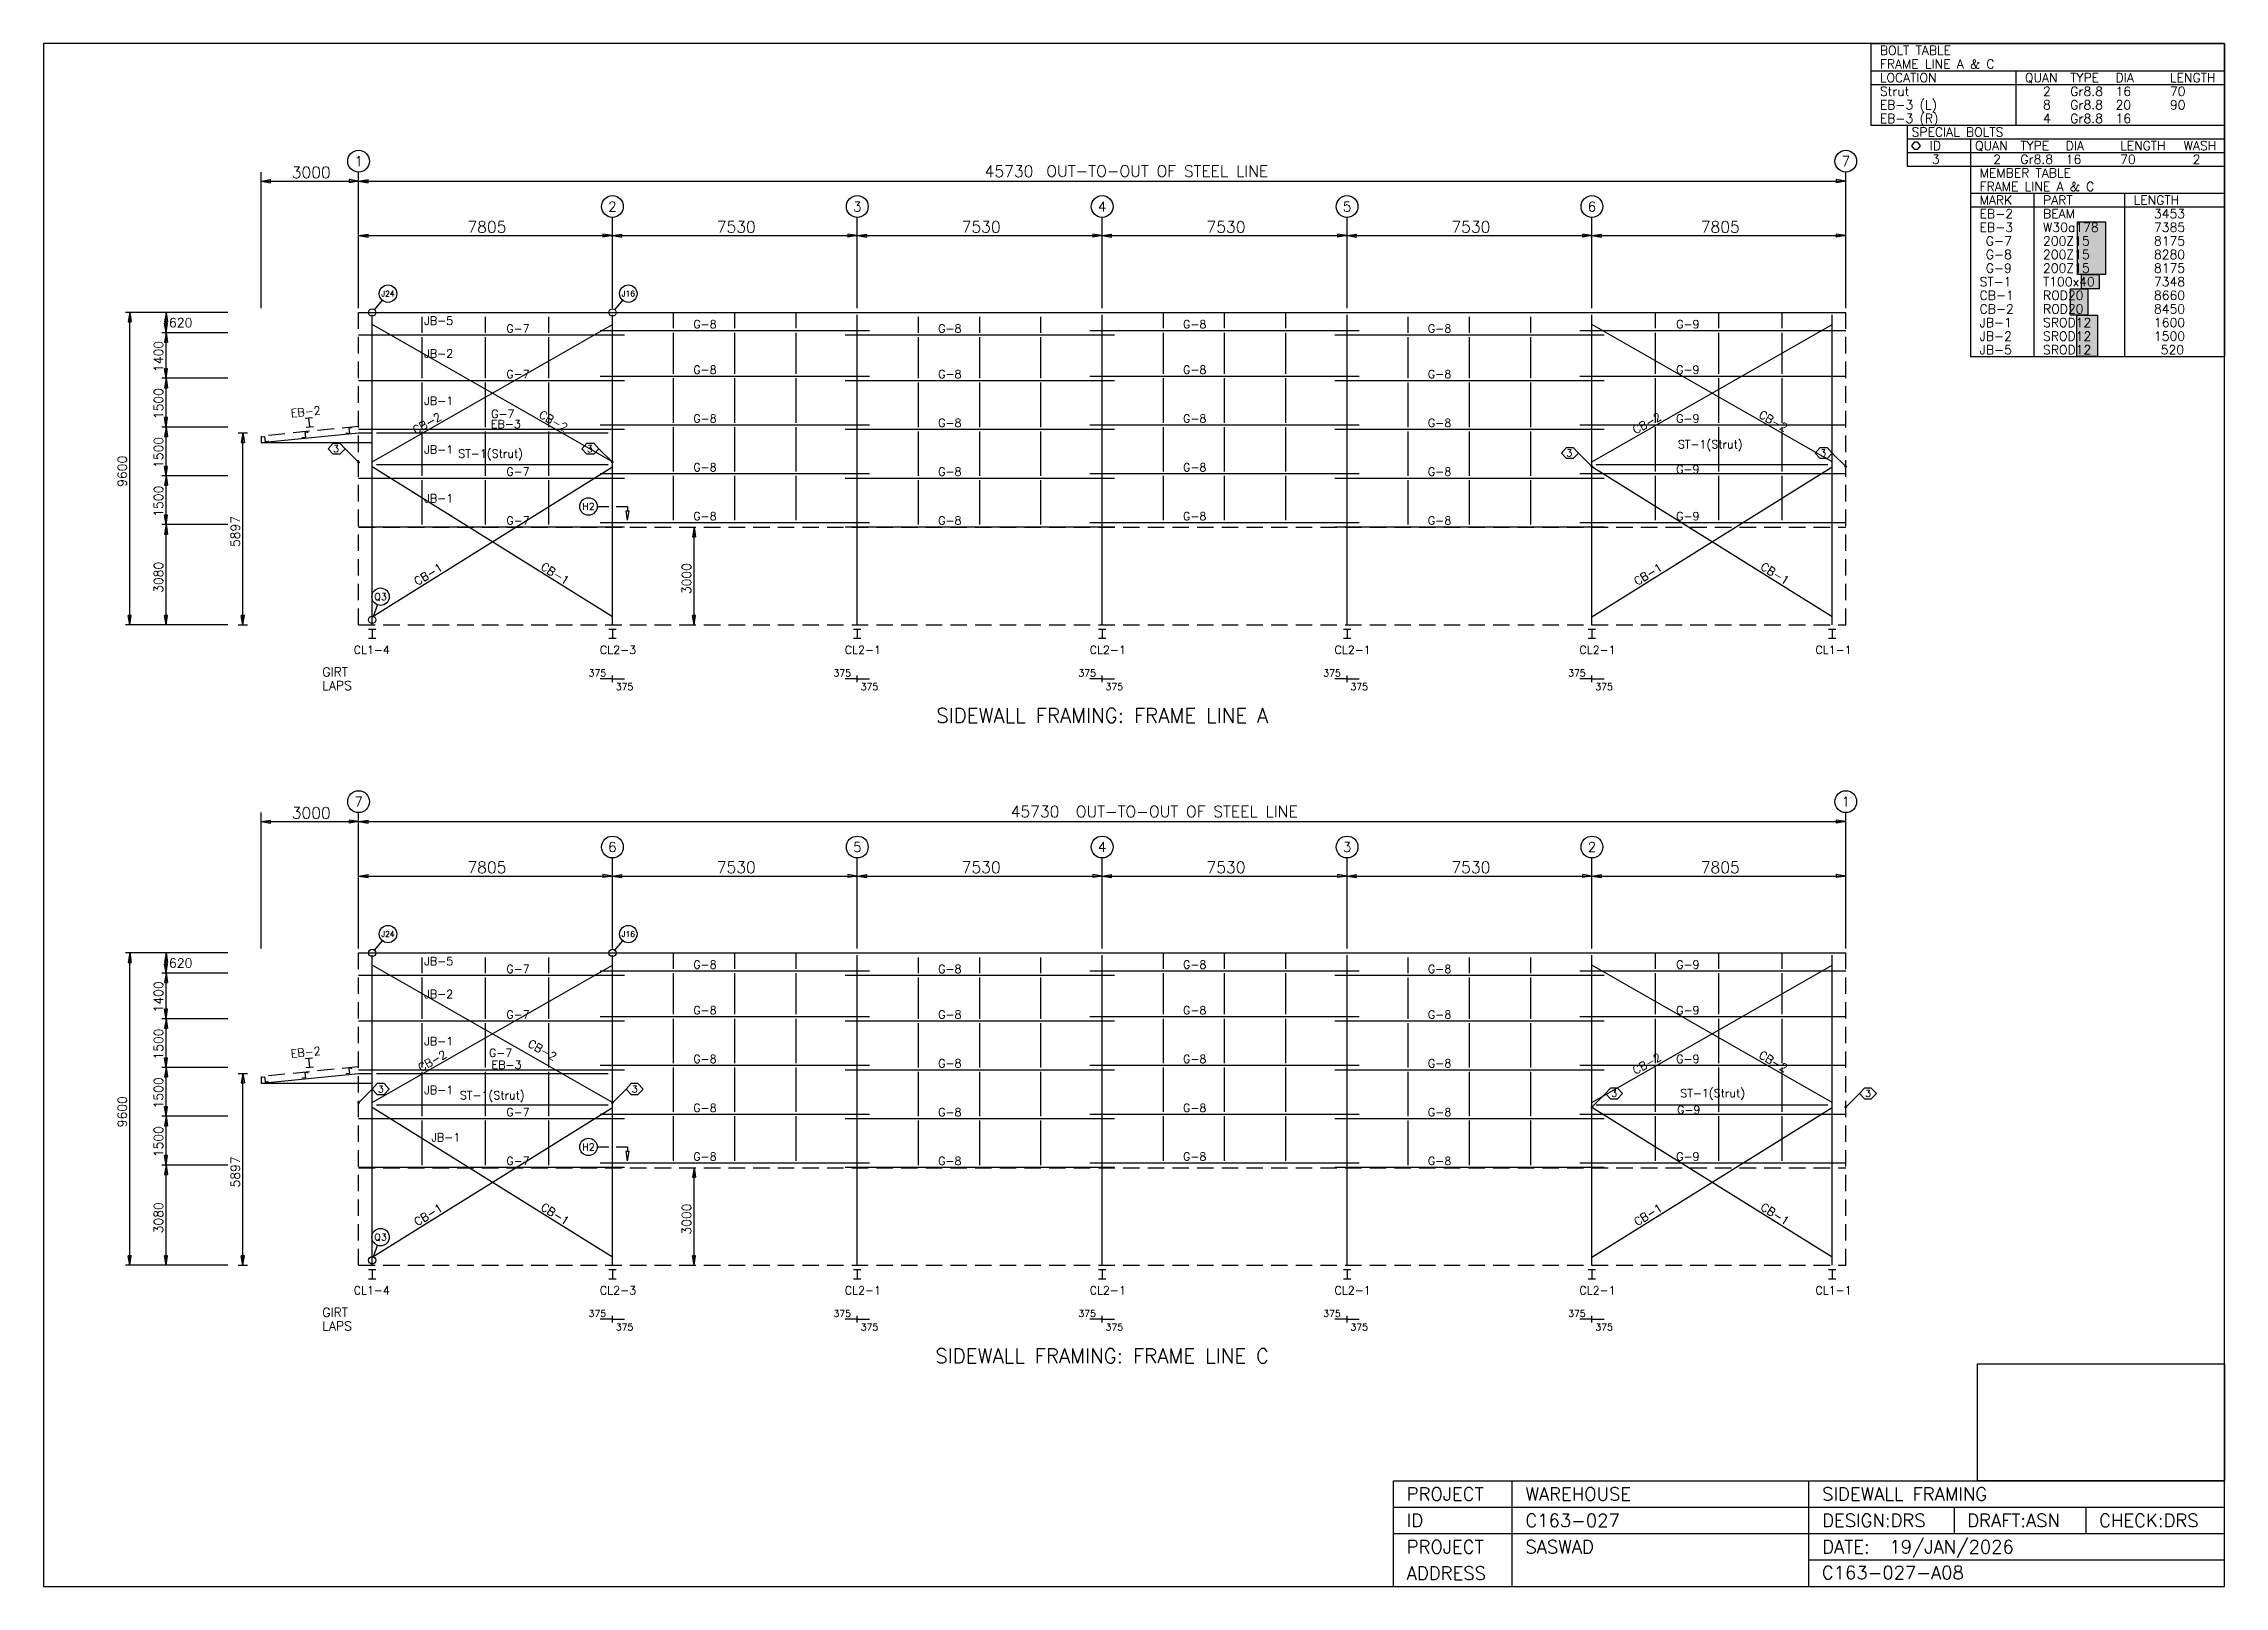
# Model space of a CAD drawing. Extents: x 0 to 67059, y 0 to 47420.
import ezdxf
from ezdxf.enums import TextEntityAlignment as Align

# ---------------------------------------------------------------- set-up
doc = ezdxf.new("R2010")
doc.units = 0
doc.header["$MEASUREMENT"] = 0
doc.linetypes.add('CONTIN', pattern=[0])
doc.linetypes.add('DASHED', pattern=[758.33, 506.93, -251.4])
doc.layers.get('0').update_dxf_attribs({"linetype": 'CONTIN'})
for name, color, linetype in [('1', 7, 'CONTIN'), ('10', 10, 'CONTIN'), ('11', 7, 'CONTIN'), ('12', 6, 'CONTIN'), ('13', 1, 'CONTIN'), ('14', 7, 'CONTIN'), ('15', 7, 'CONTIN'), ('2', 6, 'CONTIN'), ('22', 7, 'CONTIN'), ('26', 7, 'CONTIN'), ('3', 7, 'CONTIN'), ('4', 7, 'CONTIN'), ('5', 5, 'DASHED'), ('7', 7, 'CONTIN')]:
    doc.layers.add(name, color=color, linetype=linetype)
doc.styles.add('SIMPLEX', font='SIMPLEX')
picture_1 = doc.add_image_def('image1.png', size_in_pixel=(129, 61))

msp = doc.modelspace()

# ---------------------------------------------------------------- texts
at = {"layer": '11', "style": 'SIMPLEX'}
for s, height, p in [('3000', 350, (7629, 43285)), ('45730', 350, (28937, 43319)), ('7805', 350, (13031, 41612)), ('7530', 350, (20699, 41612)), ('7530', 350, (28229, 41612)), ('7530', 350, (35759, 41612)), ('7530', 350, (43289, 41612)), ('7805', 350, (50956, 41612)), ('620', 278.8, (3857, 38706)), ('375', 209.1, (16760, 27969)), ('375', 209.1, (24290, 27969)), ('375', 209.1, (31820, 27969)), ('375', 209.1, (39350, 27969)), ('375', 209.1, (46880, 27969)), ('375', 209.1, (17596, 27550)), ('375', 209.1, (25126, 27550)), ('375', 209.1, (32656, 27550)), ('375', 209.1, (40186, 27550)), ('375', 209.1, (47716, 27550)), ('620', 278.8, (3857, 19020)), ('375', 209.1, (16760, 8283)), ('375', 209.1, (17596, 7864)), ('375', 209.1, (24290, 8283)), ('375', 209.1, (25126, 7864)), ('375', 209.1, (31820, 8283)), ('375', 209.1, (32656, 7864)), ('375', 209.1, (39350, 8283)), ('375', 209.1, (40186, 7864)), ('375', 209.1, (46880, 8283)), ('375', 209.1, (47716, 7864))]:
    msp.add_text(s, height=height, dxfattribs=at).set_placement(p)
for s, p in [('1400', (3672, 37326)), ('1500', (3672, 35876)), ('1500', (3672, 34376)), ('9600', (2556, 33797)), ('1500', (3672, 32876)), ('5897', (6032, 31946)), ('3080', (3672, 30537)), ('3000', (19909, 30497)), ('1400', (3672, 17640)), ('1500', (3672, 16190)), ('1500', (3672, 14690)), ('9600', (2556, 14111)), ('1500', (3672, 13190)), ('5897', (6032, 12260)), ('3080', (3672, 10851)), ('3000', (19909, 10811))]:
    msp.add_text(s, height=278.8, rotation=90, dxfattribs=at).set_placement(p)
at = {"layer": '13', "style": 'SIMPLEX'}
for s, p in [('1', (9686, 43655)), ('7', (55416, 43655)), ('2', (17491, 42261)), ('3', (25021, 42261)), ('4', (32551, 42261)), ('5', (40081, 42261)), ('6', (47611, 42261)), ('7', (9686, 23969)), ('1', (55416, 23969)), ('6', (17491, 22575)), ('5', (25021, 22575)), ('4', (32551, 22575)), ('3', (40081, 22575)), ('2', (47611, 22575))]:
    msp.add_text(s, height=301, dxfattribs=at).set_placement(p, align=Align.CENTER)
at = {"layer": '14', "style": 'SIMPLEX'}
for s, height, p in [('PROJECT', 405.5, (41915, 2636)), ('WAREHOUSE', 405.5, (45565, 2636)), ('SIDEWALL FRAMING', 405.54, (54689, 2636)), ('ID', 405.5, (41915, 1825)), ('C163-027', 405.5, (45565, 1825)), ('DESIGN:DRS', 405.5, (54689, 1825)), ('DRAFT:ASN', 405.5, (59150, 1825)), ('CHECK:DRS', 405.5, (63206, 1825)), ('PROJECT', 405.5, (41915, 1014)), ('SASWAD', 405.5, (45565, 1014)), ('DATE:', 405.5, (54689, 1014)), ('19/JAN/2026', 405.54, (56758, 1014)), ('ADDRESS', 405.5, (41915, 203)), ('C163-027-A08', 405.54, (54681, 220))]:
    msp.add_text(s, height=height, dxfattribs=at).set_placement(p)
at = {"layer": '15', "style": 'SIMPLEX'}
for s, p in [(' OUT-TO-OUT OF STEEL LINE', (30593, 43326)), ('3000', (7629, 23599)), ('45730', (29737, 23640)), (' OUT-TO-OUT OF STEEL LINE', (31498, 23640)), ('7805', (13031, 21926)), ('7530', (20699, 21926)), ('7530', (28229, 21926)), ('7530', (35759, 21926)), ('7530', (43289, 21926)), ('7805', (50956, 21926))]:
    msp.add_text(s, height=350, dxfattribs=at).set_placement(p)
for s, p in [('SIDEWALL FRAMING: FRAME LINE A', (32551, 26547)), ('SIDEWALL FRAMING: FRAME LINE C', (32551, 6861))]:
    msp.add_text(s, height=446.1, dxfattribs=at).set_placement(p, align=Align.CENTER)
at = {"layer": '2', "style": 'SIMPLEX'}
for s, height, p in [('3', 209, (8902, 34866)), ('3', 209, (16707, 34866)), ('3', 209, (46827, 34732)), ('3', 209, (54632, 34732)), ('GIRT', 278.8, (8571, 27969)), ('LAPS', 278.8, (8571, 27550)), ('3', 209, (10282, 15180)), ('3', 209, (18087, 15180)), ('3', 209, (48207, 15046)), ('3', 209, (56012, 15046)), ('GIRT', 278.8, (8571, 8283)), ('LAPS', 278.8, (8571, 7864))]:
    msp.add_text(s, height=height, dxfattribs=at).set_placement(p)
at = {"layer": '3', "style": 'SIMPLEX'}
for s, p in [('JB-5', (11705, 38778)), (' G-8', (19806, 38672)), (' G-8', (34866, 38672)), (' G-9', (50030, 38672)), (' G-7', (14056, 38538)), (' G-8', (27336, 38538)), (' G-8', (42396, 38538)), ('JB-2', (11705, 37768)), (' G-7', (14056, 37138)), (' G-8', (19806, 37272)), (' G-8', (27336, 37138)), (' G-8', (34866, 37272)), (' G-8', (42396, 37138)), (' G-9', (50030, 37272)), ('JB-1', (11705, 36318)), (' G-7', (13589, 35915)), ('EB-3', (13751, 35601)), (' G-8', (19806, 35772)), (' G-8', (27336, 35638)), (' G-8', (34866, 35772)), (' G-8', (42396, 35638)), (' G-9', (50030, 35772)), ('JB-1', (11705, 34818)), ('ST-1(Strut)', (12750, 34692)), ('ST-1(Strut)', (50254, 34979)), (' G-7', (14056, 34138)), (' G-8', (19806, 34272)), (' G-8', (27336, 34138)), (' G-8', (34866, 34272)), (' G-8', (42396, 34138)), (' G-9', (50030, 34212)), ('JB-1', (11705, 33318)), (' G-7', (14056, 32638)), (' G-8', (19806, 32772)), (' G-8', (27336, 32638)), (' G-8', (34866, 32772)), (' G-8', (42396, 32638)), (' G-9', (50030, 32772)), (' CL1-4', (9363, 28660)), (' CL2-3', (16934, 28660)), (' CL2-1', (24464, 28660)), (' CL2-1', (31994, 28660)), (' CL2-1', (39524, 28660)), (' CL2-1', (47054, 28660)), (' CL1-1', (54311, 28660)), ('JB-5', (11705, 19092)), (' G-7', (14056, 18852)), (' G-8', (19806, 18986)), (' G-8', (27336, 18852)), (' G-8', (34866, 18986)), (' G-8', (42396, 18852)), (' G-9', (50030, 18986)), ('JB-2', (11705, 18082)), (' G-7', (14056, 17452)), (' G-8', (19806, 17586)), (' G-8', (27336, 17452)), (' G-8', (34866, 17586)), (' G-8', (42396, 17452)), (' G-9', (50030, 17586)), ('JB-1', (11705, 16632)), (' G-7', (13524, 16274)), ('EB-3', (13774, 15907)), (' G-8', (19806, 16086)), (' G-8', (27336, 15952)), (' G-8', (34866, 16086)), (' G-8', (42396, 15952)), (' G-9', (50030, 16086)), ('JB-1', (11705, 15132)), ('ST-1(Strut)', (12801, 14969)), (' G-8', (19806, 14586)), (' G-8', (34866, 14586)), (' G-9', (50057, 14525)), ('ST-1(Strut)', (50327, 15035)), (' G-7', (14056, 14452)), (' G-8', (27336, 14452)), (' G-8', (42396, 14452)), ('JB-1', (11922, 13676)), (' G-7', (14056, 12952)), (' G-8', (19806, 13086)), (' G-8', (27336, 12952)), (' G-8', (34866, 13086)), (' G-8', (42396, 12952)), (' G-9', (50030, 13086)), (' CL1-4', (9363, 8974)), (' CL2-3', (16934, 8974)), (' CL2-1', (24464, 8974)), (' CL2-1', (31994, 8974)), (' CL2-1', (39524, 8974)), (' CL2-1', (47054, 8974)), (' CL1-1', (54311, 8974))]:
    msp.add_text(s, height=250, dxfattribs=at).set_placement(p)
for s, rotation, p in [('EB-2', 5.711, (7611, 35935)), ('CB-2', 29.74, (11442, 35408)), ('CB-2', 330.26, (15206, 35947)), ('CB-2', 29.74, (48952, 35408)), ('CB-2', 330.26, (52716, 35947)), ('CB-1', 31.922, (11492, 30753)), ('CB-1', 328.078, (15261, 31277)), ('CB-1', 31.922, (49002, 30753)), ('CB-1', 328.078, (52771, 31277)), ('CB-2', 330.26, (14864, 16611)), ('EB-2', 5.711, (7611, 16249)), ('CB-2', 29.74, (11605, 15811)), ('CB-2', 29.74, (48952, 15722)), ('CB-2', 330.26, (52716, 16261)), ('CB-1', 31.922, (11492, 11067)), ('CB-1', 328.078, (15261, 11591)), ('CB-1', 31.922, (49002, 11067)), ('CB-1', 328.078, (52771, 11591))]:
    msp.add_text(s, height=250, rotation=rotation, dxfattribs=at).set_placement(p)
at = {"layer": '7', "style": 'SIMPLEX'}
for s, height, p in [('J24', 171.3, (10589, 39736)), ('J16', 171.3, (17979, 39736)), ('H2', 214.1, (16755, 33193)), ('Q3', 214.1, (10361, 30420)), ('J24', 171.3, (10589, 20050)), ('J16', 171.3, (17979, 20050)), ('H2', 214.1, (16755, 13507)), ('Q3', 214.1, (10361, 10734))]:
    msp.add_text(s, height=height, dxfattribs=at).set_placement(p, align=Align.MIDDLE_CENTER)

# ---------------------------------------------------------------- blocks, each defined once
blk = doc.blocks.new('SW1TBL')
for p, q in [((-7806.7383, 0), (0, 0)), ((-7806.7383, 0), (-7806.7383, -5855.0552)), ((0, 0), (0, -5855.0552)), ((-7806.7383, -836.43634), (0, -836.43634)), ((-7806.7383, -836.43634), (-7806.7383, -1254.6545)), ((-7806.7383, -1254.6545), (-7806.7383, -5855.0552)), ((-7806.7383, -1254.6545), (0, -1254.6545)), ((-5855.0542, -836.43634), (-5855.0542, -1254.6545)), ((-5855.0542, -1254.6545), (-5855.0542, -5855.0552)), ((-3066.9333, -836.43634), (-3066.9333, -1254.6545)), ((-3066.9333, -1254.6545), (-3066.9333, -5855.0552)), ((-7806.7383, -5855.0552), (0, -5855.0552))]:
    blk.add_line(p, q)
at = {"layer": '14', "style": 'SIMPLEX'}
for s, p in [('MEMBER TABLE', (-7527.9263, -348.51517)), ('FRAME LINE A & C', (-7527.9263, -766.73334)), ('MARK', (-7527.9263, -1184.9515)), ('PART', (-5576.2422, -1184.9515)), ('LENGTH', (-2788.1213, -1184.9515))]:
    blk.add_text(s, height=278.812103, dxfattribs=at).set_placement(p)
at = {"layer": '26', "style": 'SIMPLEX'}
for s, p in [('EB-2', (-7527.9263, -1603.1697)), ('BEAM', (-5576.2422, -1603.1697)), ('   3453', (-2788.1213, -1603.1697)), ('EB-3', (-7527.9263, -2021.3878)), ('W30a178', (-5576.2422, -2021.3878)), ('   7385', (-2788.1213, -2021.3878)), (' G-7', (-7527.9263, -2439.6062)), (' G-8', (-7527.9263, -2857.8245)), ('200Z15', (-5576.2422, -2439.6062)), ('200Z15', (-5576.2422, -2857.8245)), ('   8175', (-2788.1213, -2439.6062)), ('   8280', (-2788.1213, -2857.8245)), (' G-9', (-7527.9263, -3276.0427)), ('200Z15', (-5576.2422, -3276.0427)), ('   8175', (-2788.1213, -3276.0427)), ('ST-1', (-7527.9263, -3694.2607)), ('CB-1', (-7527.9263, -4112.479)), ('T100x40', (-5576.2422, -3694.2607)), ('ROD20', (-5576.2422, -4112.479)), ('   7348', (-2788.1213, -3694.2607)), ('   8660', (-2788.1213, -4112.479)), ('JB-1', (-7527.9263, -4948.9155)), ('CB-2', (-7527.9263, -4530.6973)), ('SROD12', (-5576.2422, -4948.9155)), ('ROD20', (-5576.2422, -4530.6973)), ('   8450', (-2788.1213, -4530.6973)), ('   1600', (-2788.1213, -4948.9155)), ('JB-2', (-7527.9263, -5367.1338)), ('SROD12', (-5576.2422, -5367.1338)), ('   1500', (-2788.1213, -5367.1338)), ('JB-5', (-7527.9263, -5785.3521)), ('SROD12', (-5576.2422, -5785.3521)), ('    520', (-2788.1213, -5785.3521))]:
    blk.add_text(s, height=278.812103, dxfattribs=at).set_placement(p)
blk = doc.blocks.new('SW1BLT')
for p, q in [((-10873.672, 0), (0, 0)), ((-10873.672, 0), (-10873.672, -2509.3091)), ((0, 0), (0, -2509.3091)), ((-10873.672, -836.43634), (0, -836.43634)), ((-10873.672, -1254.6545), (0, -1254.6545)), ((-6412.6782, -836.43634), (-6412.6782, -1254.6545)), ((-6412.6782, -1254.6545), (-6412.6782, -2509.3091)), ((-10873.672, -2509.3091), (0, -2509.3091))]:
    blk.add_line(p, q)
at = {"layer": '14', "style": 'SIMPLEX'}
for s, p in [('BOLT TABLE', (-10594.859, -348.51517)), ('FRAME LINE A & C', (-10594.859, -766.73334)), ('LOCATION', (-10594.859, -1184.9515)), ('QUAN', (-6133.8662, -1184.9515)), ('TYPE', (-4739.8057, -1184.9515)), ('DIA', (-3345.7449, -1184.9515)), ('LENGTH', (-1672.8727, -1184.9515))]:
    blk.add_text(s, height=278.812103, dxfattribs=at).set_placement(p)
at = {"layer": '26', "style": 'SIMPLEX'}
for s, height, p in [('Strut', 278.812103, (-10594.859, -1603.1697)), ('2', 278.8121, (-5576.2422, -1603.1697)), ('Gr8.8', 278.812103, (-4739.8057, -1603.1697)), ('16', 278.812103, (-3345.7449, -1603.1697)), ('70', 278.812103, (-1672.8727, -1603.1697)), ('EB-3 (L)', 278.812103, (-10594.859, -2021.3878)), ('8', 278.8121, (-5576.2422, -2021.3878)), ('Gr8.8', 278.812103, (-4739.8057, -2021.3878)), ('20', 278.812103, (-3345.7449, -2021.3878)), ('90', 278.812103, (-1672.8727, -2021.3878)), ('EB-3 (R)', 278.812103, (-10594.859, -2439.6062)), ('4', 278.8121, (-5576.2422, -2439.6062)), ('Gr8.8', 278.812103, (-4739.8057, -2439.6062)), ('16', 278.812103, (-3345.7449, -2439.6062))]:
    blk.add_text(s, height=height, dxfattribs=at).set_placement(p)
blk = doc.blocks.new('HEXAGON')
for p, q in [((7.6, 10.2), (0, 0)), ((0, 0), (7.6, -10.2)), ((17.8, 10.2), (7.6, 10.2)), ((25.4, 0), (17.8, 10.2)), ((17.8, -10.2), (25.4, 0)), ((7.6, -10.2), (17.8, -10.2))]:
    blk.add_line(p, q)
blk = doc.blocks.new('SW1BTSPC')
for p, q in [((-9758.4238, 0), (0, 0)), ((-9758.4238, 0), (-9758.4238, -1254.6545)), ((0, 0), (0, -1254.6545)), ((-9758.4238, -418.21817), (0, -418.21817)), ((-7806.7383, -418.21817), (-7806.7383, -1254.6545)), ((-9758.4238, -836.43634), (0, -836.43634)), ((-9758.4238, -1254.6545), (0, -1254.6545))]:
    blk.add_line(p, q)
at = {"layer": '14', "xscale": 10.9768543, "yscale": 10.9768543, "zscale": 10.9768543}
blk.add_blockref('HEXAGON', (-9619.0176, -627.32727), dxfattribs=at)
at = {"layer": '14', "style": 'SIMPLEX'}
for s, p in [('SPECIAL BOLTS', (-9619.0176, -348.51517)), ('ID', (-9061.3936, -766.73334)), ('QUAN', (-7667.333, -766.73334)), ('TYPE', (-6273.272, -766.73334)), ('DIA', (-4879.2119, -766.73334)), ('LENGTH', (-3206.3394, -766.73334)), ('WASH', (-1254.6545, -766.73334))]:
    blk.add_text(s, height=278.812103, dxfattribs=at).set_placement(p)
at = {"layer": '26', "style": 'SIMPLEX'}
for s, height, p in [('   3', 278.812103, (-9619.0176, -1184.9515)), ('2', 278.8121, (-7109.709, -1184.9515)), ('Gr8.8', 278.812103, (-6273.272, -1184.9515)), ('16', 278.812103, (-4879.2119, -1184.9515)), ('70', 278.812103, (-3206.3394, -1184.9515)), ('2', 278.8121, (-975.84259, -1184.9515))]:
    blk.add_text(s, height=height, dxfattribs=at).set_placement(p)
blk = doc.blocks.new('WCOL')
for p, q in [((-10.2, 0), (10.2, 0)), ((0, 0), (0, -25.4)), ((-10.2, -25.4), (10.2, -25.4))]:
    blk.add_line(p, q)
blk = doc.blocks.new('ARROW')
for p, q in [((0, 0), (-290, 48)), ((-290, 48), (-290, -48)), ((0, 0), (-290, -48))]:
    blk.add_line(p, q)
blk = doc.blocks.new('ARROWP')
for p, q in [((0, 0), (-290, 48)), ((-290, 48), (-290, -48)), ((0, 0), (-290, -48))]:
    blk.add_line(p, q)
blk = doc.blocks.new('CUTSEC')
at = {"layer": '7'}
for p, q in [((-468.40427, 0), (-111.52484, 0)), ((111.524841, 0), (468.404297, 0)), ((468.404297, 0), (468.404297, 133.829819))]:
    blk.add_line(p, q, dxfattribs=at)
at = {"layer": '7', "rotation": 90}
blk.add_blockref('ARROWP', (468.404297, 423.794373), dxfattribs=at)
blk = doc.blocks.new('ZCOL')
for p, q in [((10.2, 0), (0, 0)), ((0, 0), (0, -25.4)), ((10.2, -2.5), (10.2, 0)), ((-10.2, -25.4), (-10.2, -22.9)), ((0, -25.4), (-10.2, -25.4))]:
    blk.add_line(p, q)

# ---------------------------------------------------------------- hatches: boundary and pattern name
at = {"linetype": 'Continuous'}
h = msp.add_hatch(color=256, dxfattribs=at)
h.dxf.hatch_style = 1
h.paths.add_polyline_path([(62546, 41944), (63400, 41944), (63400, 40325), (62546, 40325)])
h.paths.add_polyline_path([(62526, 39074), (63155, 39074), (63155, 37801), (62526, 37801)])
h.paths.add_polyline_path([(62325, 39885), (62858, 39885), (62858, 39074), (62325, 39074)])
h.paths.add_polyline_path([(62663, 40325), (63208, 40325), (63208, 39885), (62663, 39885)])

# ---------------------------------------------------------------- linework, layer by layer
for p, q in [((67059, 0), (67059, 4258)), ((41509, 0), (41509, 3244)), ((41509, 3244), (67059, 3244)), ((45159, 0), (45159, 3244)), ((54284, 0), (54284, 3244)), ((41509, 2433), (67059, 2433)), ((58745, 2433), (58745, 1622)), ((62800, 2433), (62800, 1622)), ((41509, 1622), (67059, 1622)), ((54284, 811), (67059, 811)), ((41509, 0), (67059, 0))]:
    msp.add_line(p, q)
for points in [[(62546, 41944), (63400, 41944), (63400, 40325), (62546, 40325)], [(62663, 40325), (63208, 40325), (63208, 39885), (62663, 39885)], [(62325, 39885), (62858, 39885), (62858, 39074), (62325, 39074)], [(62526, 39074), (63155, 39074), (63155, 37801), (62526, 37801)]]:
    msp.add_lwpolyline(points, close=True, dxfattribs=at)
at = {"layer": '1'}
for p, q in [((9686, 39155), (17844, 39155)), ((11638, 38535), (11638, 39021)), ((13589, 38535), (13589, 39021)), ((15540, 38535), (15540, 39021)), ((17139, 39155), (25374, 39155)), ((19374, 38669), (19374, 39155)), ((21256, 38669), (21256, 39155)), ((23139, 38669), (23139, 39155)), ((24669, 39155), (32904, 39155)), ((26904, 38535), (26904, 39021)), ((28786, 38535), (28786, 39021)), ((30669, 38535), (30669, 39021)), ((32199, 39155), (40434, 39155)), ((34434, 38669), (34434, 39155)), ((36316, 38669), (36316, 39155)), ((38199, 38669), (38199, 39155)), ((39729, 39155), (47964, 39155)), ((41964, 38535), (41964, 39021)), ((43846, 38535), (43846, 39021)), ((45729, 38535), (45729, 39021)), ((47259, 39155), (55416, 39155)), ((49563, 38669), (49563, 39155)), ((51514, 38669), (51514, 39155)), ((53465, 38669), (53465, 39155)), ((9686, 38468), (17866, 38468)), ((10101, 34561), (17491, 38783)), ((17491, 34561), (10101, 38783)), ((11638, 37135), (11638, 38401)), ((13589, 37135), (13589, 38401)), ((15540, 37135), (15540, 38401)), ((17116, 38602), (25396, 38602)), ((19374, 37269), (19374, 38535)), ((21256, 37269), (21256, 38535)), ((23139, 37269), (23139, 38535)), ((24646, 38468), (32926, 38468)), ((26904, 37135), (26904, 38401)), ((28786, 37135), (28786, 38401)), ((30669, 37135), (30669, 38401)), ((32176, 38602), (40456, 38602)), ((34434, 37269), (34434, 38535)), ((36316, 37269), (36316, 38535)), ((38199, 37269), (38199, 38535)), ((39706, 38468), (47986, 38468)), ((41964, 37135), (41964, 38401)), ((43846, 37135), (43846, 38401)), ((45729, 37135), (45729, 38401)), ((47236, 38602), (55416, 38602)), ((47611, 34561), (55001, 38783)), ((55001, 34561), (47611, 38783)), ((49563, 37269), (49563, 38535)), ((51514, 37269), (51514, 38535)), ((53465, 37269), (53465, 38535)), ((9686, 37068), (17866, 37068)), ((11638, 35635), (11638, 37001)), ((13589, 35635), (13589, 37001)), ((15540, 35635), (15540, 37001)), ((17116, 37202), (25396, 37202)), ((19374, 35769), (19374, 37135)), ((21256, 35769), (21256, 37135)), ((23139, 35769), (23139, 37135)), ((24646, 37068), (32926, 37068)), ((26904, 35635), (26904, 37001)), ((28786, 35635), (28786, 37001)), ((30669, 35635), (30669, 37001)), ((32176, 37202), (40456, 37202)), ((34434, 35769), (34434, 37135)), ((36316, 35769), (36316, 37135)), ((38199, 35769), (38199, 37135)), ((39706, 37068), (47986, 37068)), ((41964, 35635), (41964, 37001)), ((43846, 35635), (43846, 37001)), ((45729, 35635), (45729, 37001)), ((47236, 37202), (55416, 37202)), ((49563, 35769), (49563, 37135)), ((51514, 35769), (51514, 37135)), ((53465, 35769), (53465, 37135)), ((9686, 35568), (17866, 35568)), ((17116, 35702), (25396, 35702)), ((19374, 34269), (19374, 35635)), ((21256, 34269), (21256, 35635)), ((23139, 34269), (23139, 35635)), ((24646, 35568), (32926, 35568)), ((32176, 35702), (40456, 35702)), ((34434, 34269), (34434, 35635)), ((36316, 34269), (36316, 35635)), ((38199, 34269), (38199, 35635)), ((39706, 35568), (47986, 35568)), ((47236, 35702), (55416, 35702)), ((49563, 34269), (49563, 35635)), ((51514, 34269), (51514, 35635)), ((53465, 34269), (53465, 35635)), ((6686, 35155), (9686, 35455)), ((6686, 35155), (9686, 35155)), ((6686, 35155), (6686, 35155)), ((9686, 35455), (10101, 35455)), ((9686, 35155), (10101, 35155)), ((10235, 35452), (17358, 35452)), ((11638, 34135), (11638, 35501)), ((13589, 34135), (13589, 35501)), ((15540, 34135), (15540, 35501)), ((26904, 34135), (26904, 35501)), ((28786, 34135), (28786, 35501)), ((30669, 34135), (30669, 35501)), ((41964, 34135), (41964, 35501)), ((43846, 34135), (43846, 35501)), ((45729, 34135), (45729, 35501)), ((10101, 29805), (17491, 34409)), ((17491, 29805), (10101, 34409)), ((10235, 34485), (17358, 34485)), ((17116, 34202), (25396, 34202)), ((32176, 34202), (40456, 34202)), ((47236, 34202), (55416, 34202)), ((47611, 29805), (55001, 34409)), ((55001, 29805), (47611, 34409)), ((47745, 34485), (54868, 34485)), ((9686, 34068), (17866, 34068)), ((11638, 32635), (11638, 34001)), ((13589, 32635), (13589, 34001)), ((15540, 32635), (15540, 34001)), ((19374, 32769), (19374, 34135)), ((21256, 32769), (21256, 34135)), ((23139, 32769), (23139, 34135)), ((24646, 34068), (32926, 34068)), ((26904, 32635), (26904, 34001)), ((28786, 32635), (28786, 34001)), ((30669, 32635), (30669, 34001)), ((34434, 32769), (34434, 34135)), ((36316, 32769), (36316, 34135)), ((38199, 32769), (38199, 34135)), ((39706, 34068), (47986, 34068)), ((41964, 32635), (41964, 34001)), ((43846, 32635), (43846, 34001)), ((45729, 32635), (45729, 34001)), ((49563, 32769), (49563, 34135)), ((51514, 32769), (51514, 34135)), ((53465, 32769), (53465, 34135)), ((9686, 32568), (17866, 32568)), ((17116, 32702), (25396, 32702)), ((24646, 32568), (32926, 32568)), ((32176, 32702), (40456, 32702)), ((39706, 32568), (47986, 32568)), ((47236, 32702), (55416, 32702)), ((9686, 19469), (17844, 19469)), ((17139, 19469), (25374, 19469)), ((19374, 18983), (19374, 19469)), ((21256, 18983), (21256, 19469)), ((23139, 18983), (23139, 19469)), ((24669, 19469), (32904, 19469)), ((32199, 19469), (40434, 19469)), ((34434, 18983), (34434, 19469)), ((36316, 18983), (36316, 19469)), ((38199, 18983), (38199, 19469)), ((39729, 19469), (47964, 19469)), ((47259, 19469), (55416, 19469)), ((49563, 18983), (49563, 19469)), ((51514, 18983), (51514, 19469)), ((53465, 18983), (53465, 19469)), ((9686, 18782), (17866, 18782)), ((10101, 14875), (17491, 19097)), ((17491, 14875), (10101, 19097)), ((11638, 18849), (11638, 19335)), ((13589, 18849), (13589, 19335)), ((15540, 18849), (15540, 19335)), ((17116, 18916), (25396, 18916)), ((19374, 17583), (19374, 18849)), ((21256, 17583), (21256, 18849)), ((23139, 17583), (23139, 18849)), ((24646, 18782), (32926, 18782)), ((26904, 18849), (26904, 19335)), ((28786, 18849), (28786, 19335)), ((30669, 18849), (30669, 19335)), ((32176, 18916), (40456, 18916)), ((34434, 17583), (34434, 18849)), ((36316, 17583), (36316, 18849)), ((38199, 17583), (38199, 18849)), ((39706, 18782), (47986, 18782)), ((41964, 18849), (41964, 19335)), ((43846, 18849), (43846, 19335)), ((45729, 18849), (45729, 19335)), ((47236, 18916), (55416, 18916)), ((47611, 14875), (55001, 19097)), ((55001, 14875), (47611, 19097)), ((49563, 17583), (49563, 18849)), ((51514, 17583), (51514, 18849)), ((53465, 17583), (53465, 18849)), ((11638, 17449), (11638, 18715)), ((13589, 17449), (13589, 18715)), ((15540, 17449), (15540, 18715)), ((26904, 17449), (26904, 18715)), ((28786, 17449), (28786, 18715)), ((30669, 17449), (30669, 18715)), ((41964, 17449), (41964, 18715)), ((43846, 17449), (43846, 18715)), ((45729, 17449), (45729, 18715)), ((17116, 17516), (25396, 17516)), ((19374, 16083), (19374, 17449)), ((21256, 16083), (21256, 17449)), ((23139, 16083), (23139, 17449)), ((32176, 17516), (40456, 17516)), ((34434, 16083), (34434, 17449)), ((36316, 16083), (36316, 17449)), ((38199, 16083), (38199, 17449)), ((47236, 17516), (55416, 17516)), ((49563, 16083), (49563, 17449)), ((51514, 16083), (51514, 17449)), ((53465, 16083), (53465, 17449)), ((9686, 17382), (17866, 17382)), ((11638, 15949), (11638, 17315)), ((13589, 15949), (13589, 17315)), ((15540, 15949), (15540, 17315)), ((24646, 17382), (32926, 17382)), ((26904, 15949), (26904, 17315)), ((28786, 15949), (28786, 17315)), ((30669, 15949), (30669, 17315)), ((39706, 17382), (47986, 17382)), ((41964, 15949), (41964, 17315)), ((43846, 15949), (43846, 17315)), ((45729, 15949), (45729, 17315)), ((6686, 15469), (9686, 15769)), ((6686, 15469), (9686, 15469)), ((6686, 15469), (6686, 15469)), ((9686, 15882), (17866, 15882)), ((9686, 15769), (10101, 15769)), ((9686, 15469), (10101, 15469)), ((10235, 15766), (17358, 15766)), ((11638, 14449), (11638, 15815)), ((13589, 14449), (13589, 15815)), ((15540, 14449), (15540, 15815)), ((17116, 16016), (25396, 16016)), ((19374, 14583), (19374, 15949)), ((21256, 14583), (21256, 15949)), ((23139, 14583), (23139, 15949)), ((24646, 15882), (32926, 15882)), ((26904, 14449), (26904, 15815)), ((28786, 14449), (28786, 15815)), ((30669, 14449), (30669, 15815)), ((32176, 16016), (40456, 16016)), ((34434, 14583), (34434, 15949)), ((36316, 14583), (36316, 15949)), ((38199, 14583), (38199, 15949)), ((39706, 15882), (47986, 15882)), ((41964, 14449), (41964, 15815)), ((43846, 14449), (43846, 15815)), ((45729, 14449), (45729, 15815)), ((47236, 16016), (55416, 16016)), ((49563, 14583), (49563, 15949)), ((51514, 14583), (51514, 15949)), ((53465, 14583), (53465, 15949)), ((10235, 14799), (17358, 14799)), ((47745, 14799), (54868, 14799)), ((9686, 14382), (17866, 14382)), ((10101, 10119), (17491, 14723)), ((17491, 10119), (10101, 14723)), ((11638, 12949), (11638, 14315)), ((13589, 12949), (13589, 14315)), ((15540, 12949), (15540, 14315)), ((17116, 14516), (25396, 14516)), ((19374, 13083), (19374, 14449)), ((21256, 13083), (21256, 14449)), ((23139, 13083), (23139, 14449)), ((24646, 14382), (32926, 14382)), ((26904, 12949), (26904, 14315)), ((28786, 12949), (28786, 14315)), ((30669, 12949), (30669, 14315)), ((32176, 14516), (40456, 14516)), ((34434, 13083), (34434, 14449)), ((36316, 13083), (36316, 14449)), ((38199, 13083), (38199, 14449)), ((39706, 14382), (47986, 14382)), ((41964, 12949), (41964, 14315)), ((43846, 12949), (43846, 14315)), ((45729, 12949), (45729, 14315)), ((47236, 14516), (55416, 14516)), ((47611, 10119), (55001, 14723)), ((55001, 10119), (47611, 14723)), ((49563, 13083), (49563, 14449)), ((51514, 13083), (51514, 14449)), ((53465, 13083), (53465, 14449)), ((9686, 12882), (17866, 12882)), ((17116, 13016), (25396, 13016)), ((24646, 12882), (32926, 12882)), ((32176, 13016), (40456, 13016)), ((39706, 12882), (47986, 12882)), ((47236, 13016), (55416, 13016))]:
    msp.add_line(p, q, dxfattribs=at)
at = {"layer": '12'}
for p, q in [((6686, 39289), (6686, 43471)), ((9686, 39289), (9686, 43471)), ((9686, 39289), (9686, 43471)), ((55416, 39289), (55416, 43471)), ((17491, 39289), (17491, 42077)), ((25021, 39289), (25021, 42077)), ((32551, 39289), (32551, 42077)), ((40081, 39289), (40081, 42077)), ((47611, 39289), (47611, 42077)), ((55416, 39289), (55416, 42077)), ((3631, 39155), (2515, 39155)), ((5660, 39155), (3631, 39155)), ((3765, 39155), (3765, 39155)), ((5660, 38535), (3631, 38535)), ((3765, 38535), (3765, 38535)), ((3765, 38535), (3765, 38535)), ((5660, 37135), (3631, 37135)), ((3765, 37135), (3765, 37135)), ((3765, 37135), (3765, 37135)), ((5660, 35635), (3631, 35635)), ((3765, 35635), (3765, 35635)), ((3765, 35635), (3765, 35635)), ((5986, 35452), (6265, 35452)), ((5660, 34135), (3631, 34135)), ((3765, 34135), (3765, 34135)), ((3765, 34135), (3765, 34135)), ((5660, 32635), (3631, 32635)), ((3765, 32635), (3765, 32635)), ((3765, 32635), (3765, 32635)), ((3631, 29555), (2515, 29555)), ((5660, 29555), (3631, 29555)), ((3765, 29555), (3765, 29555)), ((5986, 29555), (6265, 29555)), ((6686, 19603), (6686, 23785)), ((9686, 19603), (9686, 23785)), ((9686, 19603), (9686, 23785)), ((55416, 19603), (55416, 23785)), ((17491, 19603), (17491, 22391)), ((25021, 19603), (25021, 22391)), ((32551, 19603), (32551, 22391)), ((40081, 19603), (40081, 22391)), ((47611, 19603), (47611, 22391)), ((55416, 19603), (55416, 22391)), ((3631, 19469), (2515, 19469)), ((5660, 19469), (3631, 19469)), ((3765, 19469), (3765, 19469)), ((5660, 18849), (3631, 18849)), ((3765, 18849), (3765, 18849)), ((3765, 18849), (3765, 18849)), ((5660, 17449), (3631, 17449)), ((3765, 17449), (3765, 17449)), ((3765, 17449), (3765, 17449)), ((5660, 15949), (3631, 15949)), ((3765, 15949), (3765, 15949)), ((3765, 15949), (3765, 15949)), ((5986, 15766), (6265, 15766)), ((5660, 14449), (3631, 14449)), ((3765, 14449), (3765, 14449)), ((3765, 14449), (3765, 14449)), ((5660, 12949), (3631, 12949)), ((3765, 12949), (3765, 12949)), ((3765, 12949), (3765, 12949)), ((3631, 9869), (2515, 9869)), ((5660, 9869), (3631, 9869)), ((3765, 9869), (3765, 9869)), ((5986, 9869), (6265, 9869))]:
    msp.add_line(p, q, dxfattribs=at)
at = {"layer": '13'}
for centre in [(9686, 43806), (55416, 43806), (17491, 42412), (25021, 42412), (32551, 42412), (40081, 42412), (47611, 42412), (9686, 24120), (55416, 24120), (17491, 22726), (25021, 22726), (32551, 22726), (40081, 22726), (47611, 22726)]:
    msp.add_circle(centre, 335, dxfattribs=at)
at = {"layer": '2'}
for p, q in [((6686, 43192), (9686, 43192)), ((9686, 43192), (55416, 43192)), ((9686, 41519), (55416, 41519)), ((2649, 29555), (2649, 39155)), ((3765, 38535), (3765, 39155)), ((3765, 37135), (3765, 38535)), ((3765, 35635), (3765, 37135)), ((3765, 34135), (3765, 35635)), ((6125, 29555), (6125, 35452)), ((9686, 34552), (9268, 34970)), ((17491, 34552), (17073, 34970)), ((47611, 34418), (47193, 34836)), ((55416, 34418), (54998, 34836)), ((3765, 32635), (3765, 34135)), ((3765, 29555), (3765, 32635)), ((20001, 29555), (20001, 32555)), ((17491, 27899), (17116, 27899)), ((17491, 27794), (17491, 28003)), ((17491, 27794), (17491, 28003)), ((17491, 27899), (17866, 27899)), ((25021, 27899), (24646, 27899)), ((25021, 27794), (25021, 28003)), ((25021, 27794), (25021, 28003)), ((25021, 27899), (25396, 27899)), ((32551, 27899), (32176, 27899)), ((32551, 27794), (32551, 28003)), ((32551, 27794), (32551, 28003)), ((32551, 27899), (32926, 27899)), ((40081, 27899), (39706, 27899)), ((40081, 27794), (40081, 28003)), ((40081, 27794), (40081, 28003)), ((40081, 27899), (40456, 27899)), ((47611, 27899), (47236, 27899)), ((47611, 27794), (47611, 28003)), ((47611, 27794), (47611, 28003)), ((47611, 27899), (47986, 27899)), ((6686, 23506), (9686, 23506)), ((9686, 23506), (55416, 23506)), ((9686, 21833), (55416, 21833)), ((2649, 9869), (2649, 19469)), ((3765, 18849), (3765, 19469)), ((3765, 17449), (3765, 18849)), ((3765, 15949), (3765, 17449)), ((3765, 14449), (3765, 15949)), ((6125, 9869), (6125, 15766)), ((9686, 14866), (10105, 15284)), ((17491, 14866), (17910, 15284)), ((47611, 14732), (48030, 15150)), ((55416, 14732), (55835, 15150)), ((3765, 12949), (3765, 14449)), ((3765, 9869), (3765, 12949)), ((20001, 9869), (20001, 12869)), ((17491, 8213), (17116, 8213)), ((17491, 8108), (17491, 8317)), ((17491, 8108), (17491, 8317)), ((17491, 8213), (17866, 8213)), ((25021, 8213), (24646, 8213)), ((25021, 8108), (25021, 8317)), ((25021, 8108), (25021, 8317)), ((25021, 8213), (25396, 8213)), ((32551, 8213), (32176, 8213)), ((32551, 8108), (32551, 8317)), ((32551, 8108), (32551, 8317)), ((32551, 8213), (32926, 8213)), ((40081, 8213), (39706, 8213)), ((40081, 8108), (40081, 8317)), ((40081, 8108), (40081, 8317)), ((40081, 8213), (40456, 8213)), ((47611, 8213), (47236, 8213)), ((47611, 8108), (47611, 8317)), ((47611, 8108), (47611, 8317)), ((47611, 8213), (47986, 8213))]:
    msp.add_line(p, q, dxfattribs=at)
for centre in [(9686, 34552), (17491, 34552), (47611, 34418), (55416, 34418), (9686, 14866), (17491, 14866), (47611, 14732), (55416, 14732)]:
    msp.add_circle(centre, 20.9, dxfattribs=at)
at = {"layer": '22'}
for p, q in [((67059, 47420), (0, 47420)), ((0, 47420), (0, 0)), ((67059, 0), (67059, 47420)), ((0, 0), (67059, 0))]:
    msp.add_line(p, q, dxfattribs=at)
at = {"layer": '4'}
for p, q in [((10101, 29555), (10101, 39088)), ((17491, 29555), (17491, 39088)), ((25021, 29555), (25021, 39088)), ((32551, 29555), (32551, 39088)), ((40081, 29555), (40081, 39088)), ((47611, 29555), (47611, 39088)), ((55001, 29555), (55001, 39088)), ((10101, 9869), (10101, 19402)), ((17491, 9869), (17491, 19402)), ((25021, 9869), (25021, 19402)), ((32551, 9869), (32551, 19402)), ((40081, 9869), (40081, 19402)), ((47611, 9869), (47611, 19402)), ((55001, 9869), (55001, 19402))]:
    msp.add_line(p, q, dxfattribs=at)
at = {"layer": '5'}
for p, q in [((9686, 29555), (9686, 39155)), ((55416, 29555), (55416, 39155)), ((9686, 35655), (6686, 35355)), ((6686, 35355), (6686, 35155)), ((9686, 29555), (9686, 32555)), ((9686, 32555), (55416, 32555)), ((55416, 29555), (55416, 32555)), ((9686, 29555), (55416, 29555)), ((9686, 9869), (9686, 19469)), ((55416, 9869), (55416, 19469)), ((9686, 15969), (6686, 15669)), ((6686, 15669), (6686, 15469)), ((9686, 9869), (9686, 12869)), ((9686, 12869), (55416, 12869)), ((55416, 9869), (55416, 12869)), ((9686, 9869), (55416, 9869))]:
    msp.add_line(p, q, dxfattribs=at)
at = {"layer": '7'}
for p, q in [((10173, 39240), (10417, 39531)), ((17563, 39240), (17807, 39531)), ((10140, 29812), (10269, 30169)), ((10173, 19554), (10417, 19845)), ((17563, 19554), (17807, 19845)), ((10140, 10126), (10269, 10483))]:
    msp.add_line(p, q, dxfattribs=at)
for centre, radius in [((10589, 39736), 268), ((17979, 39736), 268), ((10101, 39155), 112), ((17491, 39155), 112), ((16755, 33193), 268), ((10361, 30420), 268), ((10101, 29707), 112), ((10589, 20050), 268), ((17979, 20050), 268), ((10101, 19469), 112), ((17491, 19469), 112), ((16755, 13507), 268), ((10361, 10734), 268), ((10101, 10021), 112)]:
    msp.add_circle(centre, radius, dxfattribs=at)

# ---------------------------------------------------------------- block references
for name, p in [('SW1BLT', (67059, 47420)), ('SW1BTSPC', (67059, 44911)), ('SW1TBL', (67059, 43656))]:
    msp.add_blockref(name, p)
at = {"layer": '10'}
for name, p, xscale, yscale, zscale, rotation in [('WCOL', (8186, 35643), 10.9768543, -10.976854, -10.976854, 5.710999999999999), ('ZCOL', (9388, 35603), 8.75, 6.117719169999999, 6.117719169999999, 5.711), ('ZCOL', (6797, 35344), -8.75, 6.117719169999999, 6.117719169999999, 5.710999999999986), ('ZCOL', (8037, 35468), 8.75, 6.117719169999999, 6.117719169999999, 5.711), ('WCOL', (8186, 15957), 10.9768543, -10.976854, -10.976854, 5.710999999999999), ('ZCOL', (6797, 15658), -8.75, 6.117719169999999, 6.117719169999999, 5.710999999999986), ('ZCOL', (8037, 15782), 8.75, 6.117719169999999, 6.117719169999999, 5.711), ('ZCOL', (9388, 15917), 8.75, 6.117719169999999, 6.117719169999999, 5.711)]:
    msp.add_blockref(name, p, dxfattribs=dict(at, xscale=xscale, yscale=yscale, zscale=zscale, rotation=rotation))
at = {"layer": '10', "xscale": 10.9768543, "yscale": 10.9768543, "zscale": 10.9768543}
for p in [(10101, 29421), (17491, 29421), (25021, 29421), (32551, 29421), (40081, 29421), (47611, 29421), (55001, 29421), (10101, 9735), (17491, 9735), (25021, 9735), (32551, 9735), (40081, 9735), (47611, 9735), (55001, 9735)]:
    msp.add_blockref('WCOL', p, dxfattribs=at)
at = {"layer": '2'}
for p, rotation in [((6686, 43192), 180), ((9686, 43192), 180), ((9686, 41519), 180), ((17491, 41519), 180), ((25021, 41519), 180), ((32551, 41519), 180), ((40081, 41519), 180), ((47611, 41519), 180), ((2649, 39155), 90), ((3765, 39155), 90), ((3765, 38535), 270), ((3765, 38535), 90), ((3765, 37135), 270), ((3765, 37135), 90), ((3765, 35635), 270), ((3765, 35635), 90), ((6125, 35452), 90), ((3765, 34135), 270), ((3765, 34135), 90), ((3765, 32635), 270), ((3765, 32635), 90), ((20001, 32555), 90), ((2649, 29555), 270), ((3765, 29555), 270), ((6125, 29555), 270), ((20001, 29555), 270), ((6686, 23506), 180), ((9686, 23506), 180), ((9686, 21833), 180), ((17491, 21833), 180), ((25021, 21833), 180), ((32551, 21833), 180), ((40081, 21833), 180), ((47611, 21833), 180), ((2649, 19469), 90), ((3765, 19469), 90), ((3765, 18849), 270), ((3765, 18849), 90), ((3765, 17449), 270), ((3765, 17449), 90), ((3765, 15949), 270), ((3765, 15949), 90), ((6125, 15766), 90), ((3765, 14449), 270), ((3765, 14449), 90), ((3765, 12949), 270), ((3765, 12949), 90), ((20001, 12869), 90), ((2649, 9869), 270), ((3765, 9869), 270), ((6125, 9869), 270), ((20001, 9869), 270)]:
    msp.add_blockref('ARROW', p, dxfattribs=dict(at, rotation=rotation))
for p in [(9686, 43192), (55416, 43192), (17491, 41519), (25021, 41519), (32551, 41519), (40081, 41519), (47611, 41519), (55416, 41519), (9686, 23506), (55416, 23506), (17491, 21833), (25021, 21833), (32551, 21833), (40081, 21833), (47611, 21833), (55416, 21833)]:
    msp.add_blockref('ARROW', p, dxfattribs=at)
at = {"layer": '2', "yscale": 16.4652825, "zscale": 16.4652825}
for p, xscale in [((9268, 34970), -20.581604), ((17073, 34970), -20.581604), ((47193, 34836), -20.581604), ((54998, 34836), -20.581604), ((10105, 15284), 20.581604), ((17910, 15284), 20.581604), ((48030, 15150), 20.581604), ((55835, 15150), 20.581604)]:
    msp.add_blockref('HEXAGON', p, dxfattribs=dict(at, xscale=xscale))
at = {"layer": '7', "yscale": -1, "zscale": -1}
for p in [(17491, 33193), (17491, 13507)]:
    msp.add_blockref('CUTSEC', p, dxfattribs=at)

msp.set_redraw_order([(e.dxf.handle, doc.entitydb.next_handle()) for e in msp.query("TEXT MTEXT ATTDEF DIMENSION ARC_DIMENSION")])  # texts and dimensions are drawn at this point

# ---------------------------------------------------------------- pictures from other files: only their frames are drawn
at = {"linetype": 'Continuous'}
image = msp.add_image(picture_1, insert=(59463, 3244), size_in_units=(7596, 3592), dxfattribs=at)
image.dxf.flags = 7

doc.saveas('drawing.dxf')
